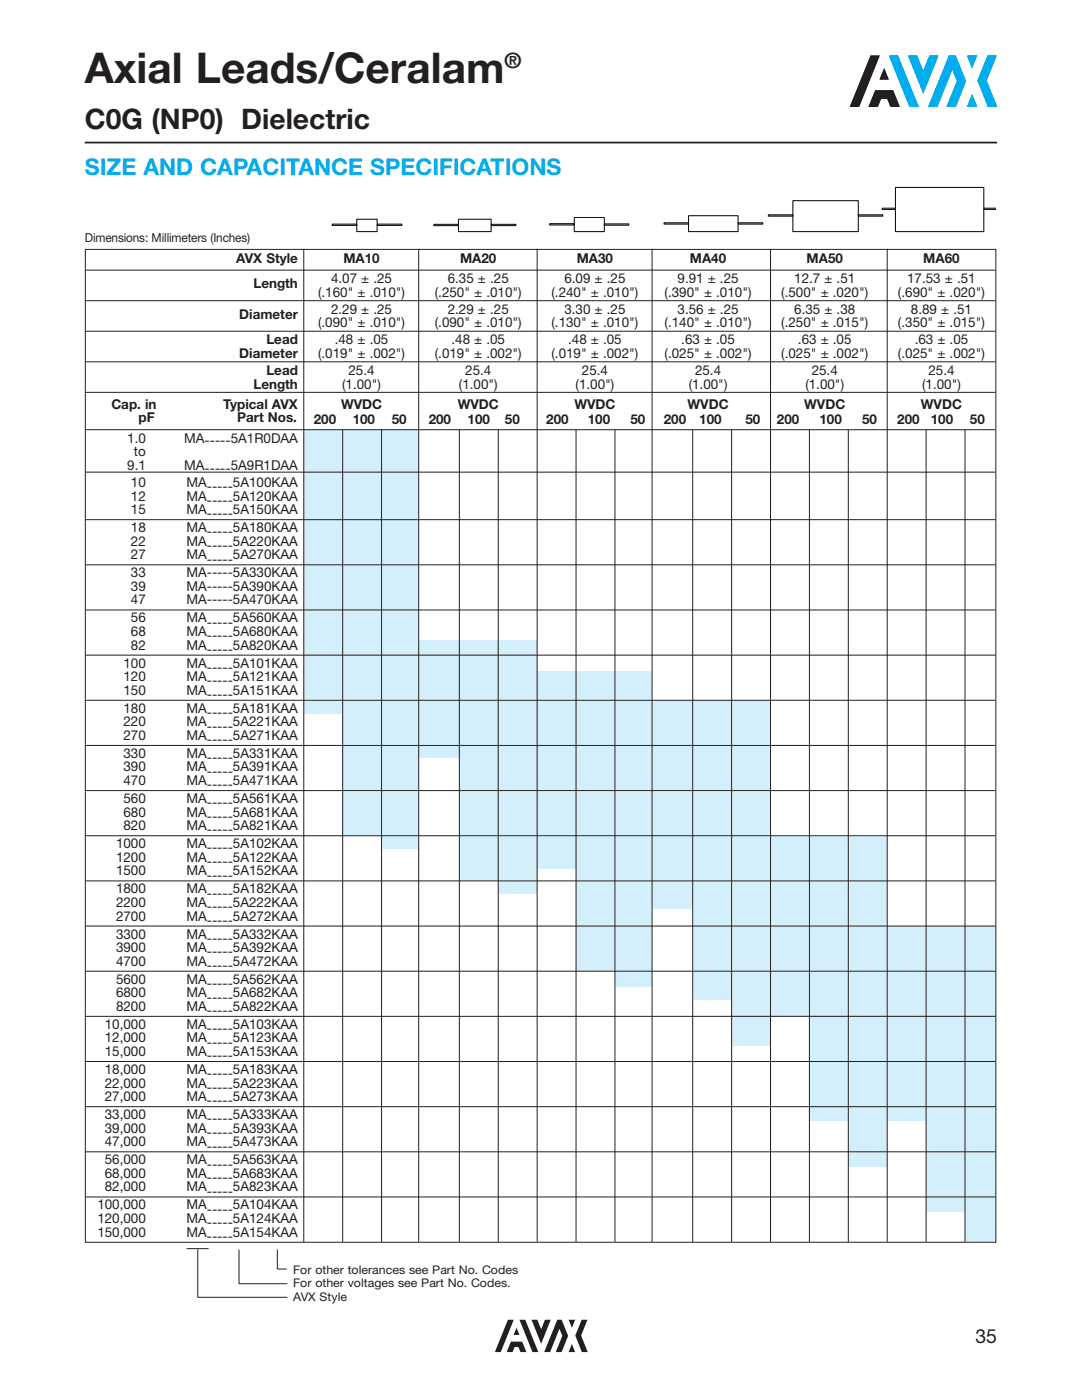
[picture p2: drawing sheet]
<svg xmlns="http://www.w3.org/2000/svg" width="216mm" height="279mm" viewBox="0 0 216 279" stroke-linecap="round" stroke-linejoin="round" font-family="sans-serif">
<defs><g id="words">
<text font-size="8.5" fill="#231f20" x="16.9" y="16.6">Axial Leads/Ceralam</text>
<text font-size="5.6" fill="#231f20" x="16.9" y="25.8">C0G (NP0) Dielectric</text>
<text font-size="4.6" fill="#00aeef" x="16.9" y="35">SIZE AND CAPACITANCE SPECIFICATIONS</text>
<text font-size="4.2" fill="#231f20" x="100.7" y="13.6">®</text>
<text font-size="3.9" fill="#231f20" x="194.6" y="268.1">35</text>
<g font-size="2.7" fill="#231f20">
<text x="47.1" y="52.5">AVX Style</text>
<text x="68.5" y="52.5">MA10</text>
<text x="91.8" y="52.5">MA20</text>
<text x="115.1" y="52.5">MA30</text>
<text x="137.7" y="52.5">MA40</text>
<text x="161" y="52.5">MA50</text>
<text x="184.2" y="52.5">MA60</text>
<text x="50.6" y="57.6">Length</text>
<text x="63.5" y="59.2">(.160&quot; ± .010&quot;)</text>
<text x="66.1" y="56.5">4.07 ± .25</text>
<text x="86.8" y="59.2">(.250&quot; ± .010&quot;)</text>
<text x="89.3" y="56.5">6.35 ± .25</text>
<text x="110" y="59.2">(.240&quot; ± .010&quot;)</text>
<text x="112.6" y="56.5">6.09 ± .25</text>
<text x="132.6" y="59.2">(.390&quot; ± .010&quot;)</text>
<text x="135.2" y="56.5">9.91 ± .25</text>
<text x="155.9" y="59.2">(.500&quot; ± .020&quot;)</text>
<text x="158.5" y="56.5">12.7 ± .51</text>
<text x="179.2" y="59.2">(.690&quot; ± .020&quot;)</text>
<text x="181" y="56.5">17.53 ± .51</text>
<text x="47.7" y="63.7">Diameter</text>
<text x="63.5" y="65.3">(.090&quot; ± .010&quot;)</text>
<text x="66.1" y="62.6">2.29 ± .25</text>
<text x="86.8" y="65.3">(.090&quot; ± .010&quot;)</text>
<text x="89.3" y="62.6">2.29 ± .25</text>
<text x="110" y="65.3">(.130&quot; ± .010&quot;)</text>
<text x="112.6" y="62.6">3.30 ± .25</text>
<text x="132.6" y="65.3">(.140&quot; ± .010&quot;)</text>
<text x="135.2" y="62.6">3.56 ± .25</text>
<text x="155.9" y="65.3">(.250&quot; ± .015&quot;)</text>
<text x="158.5" y="62.6">6.35 ± .38</text>
<text x="179.2" y="65.3">(.350&quot; ± .015&quot;)</text>
<text x="181.8" y="62.6">8.89 ± .51</text>
<text x="47.7" y="71.4">Diameter</text>
<text x="53.1" y="68.7">Lead</text>
<text x="63.5" y="71.4">(.019&quot; ± .002&quot;)</text>
<text x="66.8" y="68.7">.48 ± .05</text>
<text x="86.8" y="71.4">(.019&quot; ± .002&quot;)</text>
<text x="90.1" y="68.7">.48 ± .05</text>
<text x="110" y="71.4">(.019&quot; ± .002&quot;)</text>
<text x="113.4" y="68.7">.48 ± .05</text>
<text x="132.6" y="71.4">(.025&quot; ± .002&quot;)</text>
<text x="135.9" y="68.7">.63 ± .05</text>
<text x="155.9" y="71.4">(.025&quot; ± .002&quot;)</text>
<text x="159.2" y="68.7">.63 ± .05</text>
<text x="179.2" y="71.4">(.025&quot; ± .002&quot;)</text>
<text x="182.5" y="68.7">.63 ± .05</text>
<text x="50.6" y="77.5">Length</text>
<text x="53.1" y="74.8">Lead</text>
<text x="68.3" y="77.5">(1.00&quot;)</text>
<text x="69.5" y="74.8">25.4</text>
<text x="91.6" y="77.5">(1.00&quot;)</text>
<text x="92.8" y="74.8">25.4</text>
<text x="114.8" y="77.5">(1.00&quot;)</text>
<text x="116.1" y="74.8">25.4</text>
<text x="137.4" y="77.5">(1.00&quot;)</text>
<text x="138.7" y="74.8">25.4</text>
<text x="160.7" y="77.5">(1.00&quot;)</text>
<text x="162" y="74.8">25.4</text>
<text x="184" y="77.5">(1.00&quot;)</text>
<text x="185.3" y="74.8">25.4</text>
<text x="22.2" y="81.6">Cap. in</text>
<text x="44.6" y="81.6">Typical AVX</text>
<text x="68.1" y="81.6">WVDC</text>
<text x="91.3" y="81.6">WVDC</text>
<text x="114.6" y="81.6">WVDC</text>
<text x="137.2" y="81.6">WVDC</text>
<text x="160.5" y="81.6">WVDC</text>
<text x="183.8" y="81.6">WVDC</text>
<text x="25.4" y="88.4">1.0</text>
<text x="27.6" y="84.3">pF</text>
<text x="36.8" y="88.4">MA-----5A1R0DAA</text>
<text x="47.3" y="84.3">Part Nos.</text>
<text x="62.6" y="84.7">200</text>
<text x="70.4" y="84.7">100</text>
<text x="78.2" y="84.7">50</text>
<text x="85.5" y="84.7">200</text>
<text x="93.3" y="84.7">100</text>
<text x="100.8" y="84.7">50</text>
<text x="109" y="84.7">200</text>
<text x="117.3" y="84.7">100</text>
<text x="125.8" y="84.7">50</text>
<text x="132.5" y="84.7">200</text>
<text x="139.5" y="84.7">100</text>
<text x="148.7" y="84.7">50</text>
<text x="155" y="84.7">200</text>
<text x="163.5" y="84.7">100</text>
<text x="172" y="84.7">50</text>
<text x="179" y="84.7">200</text>
<text x="185.7" y="84.7">100</text>
<text x="193.5" y="84.7">50</text>
<text x="25.4" y="93.8">9.1</text>
<text x="26.7" y="91.1">to</text>
<text x="36.8" y="93.8">MA-----5A9R1DAA</text>
<text x="26.1" y="97.2">10</text>
<text x="26.1" y="99.9">12</text>
<text x="37.2" y="97.2">MA</text>
<text x="37.2" y="99.9">MA</text>
<text x="41.3" y="98">-----</text>
<text x="41.3" y="100.7">-----</text>
<text x="46.5" y="97.2">5A100KAA</text>
<text x="46.5" y="99.9">5A120KAA</text>
<text x="26.1" y="102.6">15</text>
<text x="26.1" y="106.2">18</text>
<text x="37.2" y="102.6">MA</text>
<text x="37.2" y="106.2">MA</text>
<text x="41.3" y="103.5">-----</text>
<text x="41.3" y="107">-----</text>
<text x="46.5" y="102.6">5A150KAA</text>
<text x="46.5" y="106.2">5A180KAA</text>
<text x="26.1" y="111.6">27</text>
<text x="26.1" y="108.9">22</text>
<text x="37.2" y="111.6">MA</text>
<text x="37.2" y="108.9">MA</text>
<text x="41.3" y="112.5">-----</text>
<text x="41.3" y="109.8">-----</text>
<text x="46.5" y="111.6">5A270KAA</text>
<text x="46.5" y="108.9">5A220KAA</text>
<text x="26.1" y="115.2">33</text>
<text x="26.1" y="117.9">39</text>
<text x="37.2" y="115.2">MA-----5A330KAA</text>
<text x="37.2" y="117.9">MA-----5A390KAA</text>
<text x="26.1" y="120.6">47</text>
<text x="26.1" y="124.2">56</text>
<text x="37.2" y="124.2">MA</text>
<text x="37.2" y="120.6">MA-----5A470KAA</text>
<text x="41.3" y="125.1">-----</text>
<text x="46.5" y="124.2">5A560KAA</text>
<text x="26.1" y="129.6">82</text>
<text x="26.1" y="126.9">68</text>
<text x="37.2" y="129.6">MA</text>
<text x="37.2" y="126.9">MA</text>
<text x="41.3" y="130.5">-----</text>
<text x="41.3" y="127.8">-----</text>
<text x="46.5" y="129.6">5A820KAA</text>
<text x="46.5" y="126.9">5A680KAA</text>
<text x="24.6" y="133.2">100</text>
<text x="24.6" y="135.9">120</text>
<text x="37.2" y="133.2">MA</text>
<text x="37.2" y="135.9">MA</text>
<text x="41.3" y="134.1">-----</text>
<text x="41.3" y="136.8">-----</text>
<text x="46.5" y="133.2">5A101KAA</text>
<text x="46.5" y="135.9">5A121KAA</text>
<text x="24.6" y="138.7">150</text>
<text x="24.6" y="142.2">180</text>
<text x="37.2" y="138.7">MA</text>
<text x="37.2" y="142.2">MA</text>
<text x="41.3" y="139.5">-----</text>
<text x="41.3" y="143.1">-----</text>
<text x="46.5" y="138.7">5A151KAA</text>
<text x="46.5" y="142.2">5A181KAA</text>
<text x="24.6" y="145">220</text>
<text x="24.6" y="147.7">270</text>
<text x="37.2" y="145">MA</text>
<text x="37.2" y="147.7">MA</text>
<text x="41.3" y="145.8">-----</text>
<text x="41.3" y="148.5">-----</text>
<text x="46.5" y="145">5A221KAA</text>
<text x="46.5" y="147.7">5A271KAA</text>
<text x="24.6" y="151.3">330</text>
<text x="24.6" y="154">390</text>
<text x="37.2" y="151.3">MA</text>
<text x="37.2" y="154">MA</text>
<text x="41.3" y="152.1">-----</text>
<text x="41.3" y="154.8">-----</text>
<text x="46.5" y="151.3">5A331KAA</text>
<text x="46.5" y="154">5A391KAA</text>
<text x="24.6" y="156.7">470</text>
<text x="24.6" y="160.3">560</text>
<text x="37.2" y="156.7">MA</text>
<text x="37.2" y="160.3">MA</text>
<text x="41.3" y="157.5">-----</text>
<text x="41.3" y="161.1">-----</text>
<text x="46.5" y="156.7">5A471KAA</text>
<text x="46.5" y="160.3">5A561KAA</text>
<text x="24.6" y="163">680</text>
<text x="24.6" y="165.7">820</text>
<text x="37.2" y="163">MA</text>
<text x="37.2" y="165.7">MA</text>
<text x="41.3" y="163.8">-----</text>
<text x="41.3" y="166.5">-----</text>
<text x="46.5" y="163">5A681KAA</text>
<text x="46.5" y="165.7">5A821KAA</text>
<text x="23.2" y="169.3">1000</text>
<text x="23.2" y="172">1200</text>
<text x="37.2" y="169.3">MA</text>
<text x="37.2" y="172">MA</text>
<text x="41.3" y="170.1">-----</text>
<text x="41.3" y="172.8">-----</text>
<text x="46.5" y="169.3">5A102KAA</text>
<text x="46.5" y="172">5A122KAA</text>
<text x="23.2" y="174.7">1500</text>
<text x="23.2" y="178.3">1800</text>
<text x="37.2" y="174.7">MA</text>
<text x="37.2" y="178.3">MA</text>
<text x="41.3" y="175.5">-----</text>
<text x="41.3" y="179.1">-----</text>
<text x="46.5" y="174.7">5A152KAA</text>
<text x="46.5" y="178.3">5A182KAA</text>
<text x="23.2" y="181">2200</text>
<text x="23.2" y="183.7">2700</text>
<text x="37.2" y="181">MA</text>
<text x="37.2" y="183.7">MA</text>
<text x="41.3" y="181.8">-----</text>
<text x="41.3" y="184.6">-----</text>
<text x="46.5" y="181">5A222KAA</text>
<text x="46.5" y="183.7">5A272KAA</text>
<text x="23.2" y="187.3">3300</text>
<text x="23.2" y="190">3900</text>
<text x="37.2" y="187.3">MA</text>
<text x="37.2" y="190">MA</text>
<text x="41.3" y="188.2">-----</text>
<text x="41.3" y="190.9">-----</text>
<text x="46.5" y="187.3">5A332KAA</text>
<text x="46.5" y="190">5A392KAA</text>
<text x="23.2" y="192.7">4700</text>
<text x="23.2" y="196.3">5600</text>
<text x="37.2" y="192.7">MA</text>
<text x="37.2" y="196.3">MA</text>
<text x="41.3" y="193.6">-----</text>
<text x="41.3" y="197.2">-----</text>
<text x="46.5" y="192.7">5A472KAA</text>
<text x="46.5" y="196.3">5A562KAA</text>
<text x="23.2" y="199">6800</text>
<text x="23.2" y="201.7">8200</text>
<text x="37.2" y="199">MA</text>
<text x="37.2" y="201.7">MA</text>
<text x="41.3" y="199.9">-----</text>
<text x="41.3" y="202.6">-----</text>
<text x="46.5" y="199">5A682KAA</text>
<text x="46.5" y="201.7">5A822KAA</text>
<text x="20.9" y="205.3">10,000</text>
<text x="20.9" y="208">12,000</text>
<text x="37.2" y="205.3">MA</text>
<text x="37.2" y="208">MA</text>
<text x="41.3" y="206.2">-----</text>
<text x="41.3" y="208.9">-----</text>
<text x="46.5" y="205.3">5A103KAA</text>
<text x="46.5" y="208">5A123KAA</text>
<text x="20.9" y="210.7">15,000</text>
<text x="20.9" y="214.3">18,000</text>
<text x="37.2" y="210.7">MA</text>
<text x="37.2" y="214.3">MA</text>
<text x="41.3" y="211.6">-----</text>
<text x="41.3" y="215.2">-----</text>
<text x="46.5" y="210.7">5A153KAA</text>
<text x="46.5" y="214.3">5A183KAA</text>
<text x="20.9" y="217">22,000</text>
<text x="20.9" y="219.8">27,000</text>
<text x="37.2" y="217">MA</text>
<text x="37.2" y="219.8">MA</text>
<text x="41.3" y="217.9">-----</text>
<text x="41.3" y="220.6">-----</text>
<text x="46.5" y="217">5A223KAA</text>
<text x="46.5" y="219.8">5A273KAA</text>
<text x="20.9" y="223.3">33,000</text>
<text x="20.9" y="226.1">39,000</text>
<text x="37.2" y="223.3">MA</text>
<text x="37.2" y="226.1">MA</text>
<text x="41.3" y="224.2">-----</text>
<text x="41.3" y="226.9">-----</text>
<text x="46.5" y="223.3">5A333KAA</text>
<text x="46.5" y="226.1">5A393KAA</text>
<text x="20.9" y="228.8">47,000</text>
<text x="20.9" y="232.4">56,000</text>
<text x="37.2" y="228.8">MA</text>
<text x="37.2" y="232.4">MA</text>
<text x="41.3" y="229.6">-----</text>
<text x="41.3" y="233.2">-----</text>
<text x="46.5" y="228.8">5A473KAA</text>
<text x="46.5" y="232.4">5A563KAA</text>
<text x="20.9" y="235.1">68,000</text>
<text x="20.9" y="237.8">82,000</text>
<text x="37.2" y="235.1">MA</text>
<text x="37.2" y="237.8">MA</text>
<text x="41.3" y="235.9">-----</text>
<text x="41.3" y="238.6">-----</text>
<text x="46.5" y="235.1">5A683KAA</text>
<text x="46.5" y="237.8">5A823KAA</text>
<text x="19.4" y="241.4">100,000</text>
<text x="19.4" y="244.1">120,000</text>
<text x="37.2" y="241.4">MA</text>
<text x="37.2" y="244.1">MA</text>
<text x="41.3" y="242.2">-----</text>
<text x="41.3" y="244.9">-----</text>
<text x="46.5" y="241.4">5A104KAA</text>
<text x="46.5" y="244.1">5A124KAA</text>
<text x="19.4" y="246.8">150,000</text>
<text x="37.2" y="246.8">MA</text>
<text x="41.3" y="247.6">-----</text>
<text x="46.5" y="246.8">5A154KAA</text>
</g>
<text font-size="2.5" fill="#231f20" x="16.9" y="48.3">Dimensions: Millimeters (Inches)</text>
<g font-size="2.4" fill="#231f20">
<text x="58.5" y="254.2">For other tolerances see Part No. Codes</text>
<text x="58.5" y="256.9">For other voltages see Part No. Codes.</text>
<text x="58.5" y="259.6">AVX Style</text>
</g>
</g></defs>
<g fill="#00aeef">
<path d="M192.9 11.1h2.1l-1 2.5z"/>
<path d="M197.1 11.1h1.8l-2 5 2.1 5.2h-1.9l-2.1-5.2z"/>
<path d="M194 18.8l1 2.5h-2.1z"/>
<path d="M189.3 11.1h1.4l2.1 5.1-2.1 5.1h-1.9l2.1-5.1-.9-2.3-2.9 7.4h-1.9z"/>
<path d="M181.2 11.1h1.8l1.2 3 1.2-3h1.9l-3.1 7.6z"/>
</g>
<path d="M176.4 13.6l.9 2.3h-1.8z" fill="#231f20"/>
<path d="M177.4 11.1h1.8l4.1 10.2h-1.8z" fill="#00aeef"/>
<g fill="#231f20">
<path d="M173.7 11.1h1.8l-4.1 10.2h-1.8z"/>
<path d="M174.6 18h3.6l1.3 3.3h-1.8l-.7-1.6h-1.2l-.6 1.6h-1.9z"/>
<path d="M113.5 263.4h1.3l-.7 1.6z"/>
<path d="M116.1 263.4h1.1l-1.3 3.1 1.4 3.3h-1.2l-1.3-3.3z"/>
<path d="M114.1 268.2l.7 1.6h-1.3z"/>
<path d="M111.2 263.4h.9l1.3 3.2-1.3 3.2h-1.2l1.3-3.2-.6-1.4-1.8 4.6h-1.2z"/>
<path d="M106.1 263.4h1.1l.8 1.9 .7-1.9h1.2l-1.9 4.8z"/>
<path d="M103.1 265l.5 1.4h-1.1z"/>
<path d="M103.7 263.4h1.1l2.6 6.4h-1.2z"/>
<path d="M101.4 263.4h1.1l-2.6 6.4h-1.2z"/>
<path d="M101.9 267.8h2.3l.8 2h-1.1l-.4-1h-.8l-.4 1h-1.2z"/>
</g>
<path d="M16.9 31.8h182.1v7.9h-182.1z" fill="#fff"/>
<g fill="#00aeef">
<path d="M192.9 11.1h2.1l-1 2.5z"/>
<path d="M197.1 11.1h1.8l-2 5 2.1 5.2h-1.9l-2.1-5.2z"/>
<path d="M194 18.8l1 2.5h-2.1z"/>
<path d="M189.3 11.1h1.4l2.1 5.1-2.1 5.1h-1.9l2.1-5.1-.9-2.3-2.9 7.4h-1.9z"/>
<path d="M181.2 11.1h1.8l1.2 3 1.2-3h1.9l-3.1 7.6z"/>
</g>
<path d="M176.4 13.6l.9 2.3h-1.8z" fill="#231f20"/>
<path d="M177.4 11.1h1.8l4.1 10.2h-1.8z" fill="#00aeef"/>
<g fill="#231f20">
<path d="M173.7 11.1h1.8l-4.1 10.2h-1.8z"/>
<path d="M174.6 18h3.6l1.3 3.3h-1.8l-.7-1.6h-1.2l-.6 1.6h-1.9z"/>
</g>
<path d="M16.9 28.5h182.1" fill="none" stroke="#231f20" stroke-width=".35"/>
<g fill="#d4effc">
<path d="M192.6 184.8h6.1v63h-6.1z"/>
<path d="M60.6 85.7h7.7v56.8h-7.7z"/>
<path d="M68.4 85.7h7.7v80.9h-7.7z"/>
<path d="M76.1 85.7h7.4v83.7h-7.4z"/>
<path d="M83.5 127.7h8.1v23.6h-8.1z"/>
<path d="M91.7 127.7h7.7v48h-7.7z"/>
<path d="M99.4 127.7h7.7v50.7h-7.7z"/>
<path d="M107.2 134h7.7v39.5h-7.7z"/>
<path d="M115 134h7.7v59.7h-7.7z"/>
<path d="M122.7 134h7.4v63h-7.4z"/>
<path d="M130.1 139.8h8.1v41.6h-8.1z"/>
<path d="M138.2 139.8h7.8v59.8h-7.8z"/>
<path d="M146 139.8h7.7v68.9h-7.7z"/>
<path d="M153.7 166.9h7.8v35.8h-7.8z"/>
<path d="M161.5 166.9h7.8v56.7h-7.8z"/>
<path d="M169.3 166.9h7.7v65.9h-7.7z"/>
<path d="M177 184.8h7.8v38.8h-7.8z"/>
<path d="M184.8 184.8h7.8v56.9h-7.8z"/>
</g>
<g fill="none" stroke="#000" stroke-width=".2">
<path d="M178.7 37.4h17.6v8.8h-17.6zM66.3 44.7h4.9v.3h-4.9zM71.2 43.8h4v2.4h-4zM75.3 44.7h4.9v.3h-4.9zM86.6 44.8h4.9v.2h-4.9zM91.5 43.8h6.5v2.4h-6.5zM98 44.8h4.9v.2h-4.9zM109.7 44.6h4.9v.3h-4.9zM114.6 43.4h6v2.8h-6zM120.6 44.7h4.9v.2h-4.9zM132.5 44.5h4.9v.2h-4.9zM137.4 43.1h9.9v3.1h-9.9z"/>
<path d="M147.3 44.5h4.9v.2h-4.9zM153.3 42.9h4.9v.2h-4.9zM158.2 40.1h13.1v6.1h-13.1zM171.3 42.9h4.9v.2h-4.9zM176 41.6h2.7v.2h-2.7zM198.7 41.6h-2.3v.2h2.3"/>
</g>
<g fill="none" stroke="#231f20" stroke-width=".2">
<path d="M17 49.8h181.7v198.1h-181.7zM17.1 53.9h181.5M60.6 49.7v198.1M83.5 49.7v198.1M107.2 49.7v198.1M130.1 49.7v198.1M153.7 49.7v198.1M177 49.7v198.1M17.1 60h181.5M17.1 66.1h181.5M17.1 72.2h181.5M17.1 78.3h181.5"/>
<path d="M17.1 85.8h181.5M17.1 94.2h181.5M68.4 85.7v162.1M76.1 85.7v162.1M91.7 85.7v162.1M99.4 85.7v162.1M114.9 85.7v162.1M122.7 85.7v162.1M138.2 85.7v162.1M146 85.7v162.1M161.5 85.7v162.1M169.3 85.7v162.1"/>
<path d="M184.8 85.7v162.1M192.6 85.7v162.1M17.1 103.7h181.5M17.1 112.7h181.5M17.1 121.7h181.5M17.1 130.7h181.5M17.1 139.8h181.5M17.1 148.8h181.5M17.1 157.8h181.5M17.1 166.8h181.5M17.1 175.8h181.5M17.1 184.8h181.5"/>
<path d="M17.1 193.8h181.5M17.1 202.8h181.5M17.1 211.8h181.5M17.1 220.9h181.5M17.1 229.9h181.5M17.1 238.9h181.5M37.2 249.2h4.4M39.5 249.4v9.5h17.8M47.7 249.4v6.8h9.6M55.3 249.4v3.9h1.9"/>
</g>
<use href="#words"/>
</svg>
